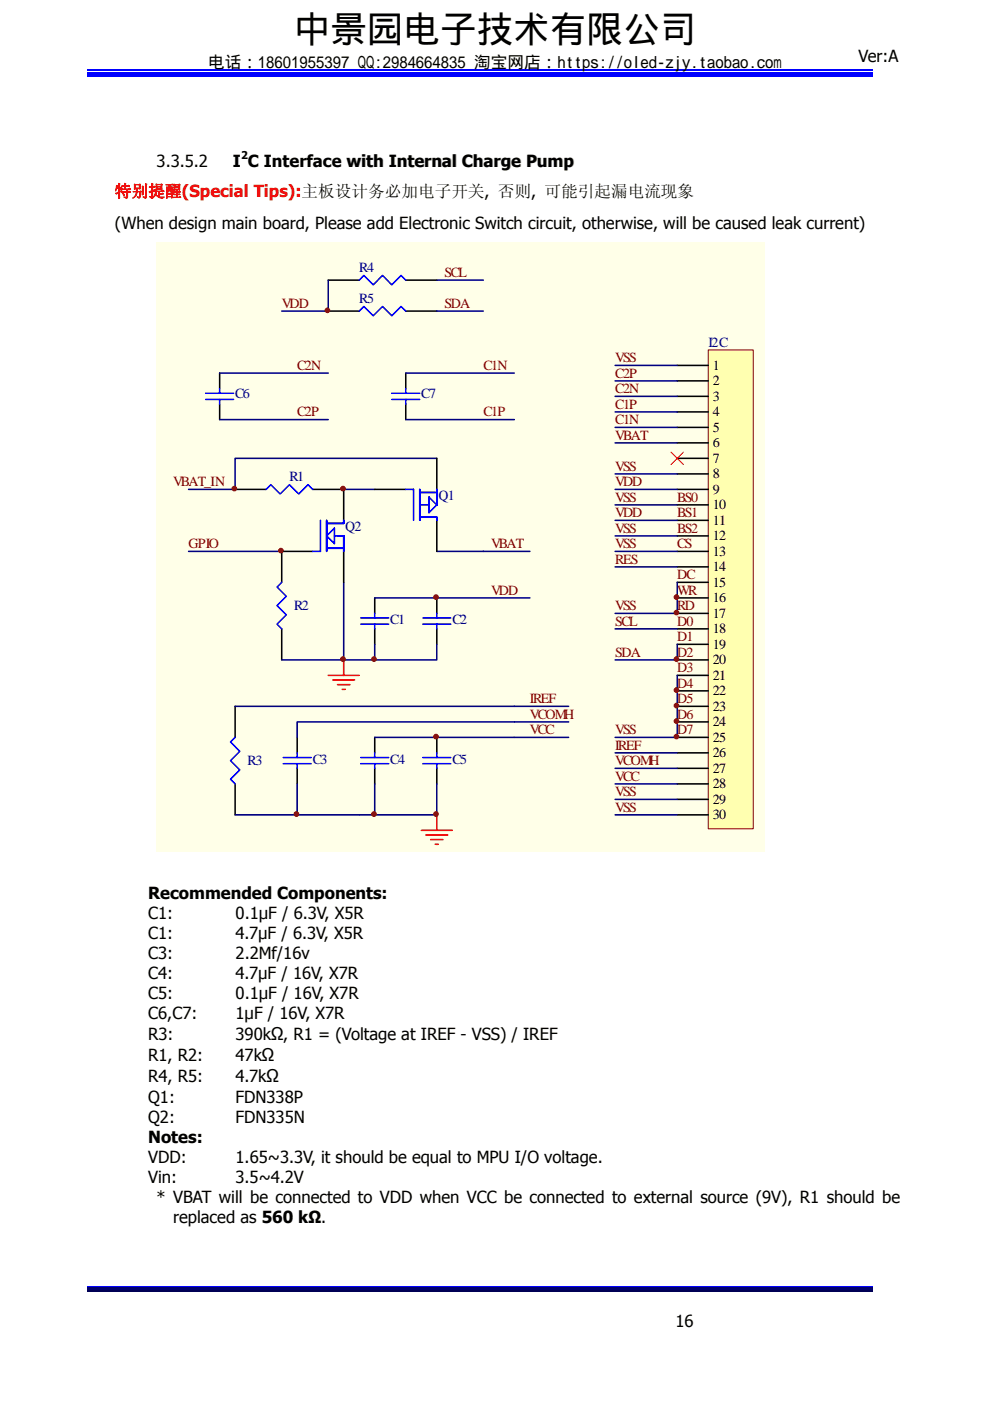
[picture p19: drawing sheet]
<svg xmlns="http://www.w3.org/2000/svg" width="210mm" height="297mm" viewBox="0 0 210 297" stroke-linecap="round" stroke-linejoin="round" font-family="sans-serif">
<defs><g id="words">
<text font-size="7.8" x="62.3" y="8.9">中景园电子技术有限公司</text>
<g font-size="3.5">
<text x="44.1" y="14.5">电话：18601955397 QQ:2984664835 淘宝网店：https://oled-zjy.taobao.com</text>
<text x="182.1" y="13.2">Ver:A</text>
<text x="33.2" y="35.3">3.3.5.2</text>
<text x="49.4" y="35.3">I C Interface with Internal Charge Pump</text>
<text x="24.4" y="48.6">(When design main board, Please add Electronic Switch circuit, otherwise, will be caused leak current)</text>
<text x="31.4" y="190.5">Recommended Components:</text>
<text x="31.4" y="194.8">C1:</text>
<text x="50" y="194.8">0.1μF / 6.3V, X5R</text>
<text x="31.4" y="199.1">C1:</text>
<text x="31.4" y="203.3">C3:</text>
<text x="50" y="199.1">4.7μF / 6.3V, X5R</text>
<text x="50" y="203.3">2.2Μf/16v</text>
<text x="31.4" y="207.6">C4:</text>
<text x="50" y="207.6">4.7μF / 16V, X7R</text>
<text x="31.4" y="211.8">C5:</text>
<text x="50" y="211.8">0.1μF / 16V, X7R</text>
<text x="31.4" y="216.1">C6,C7:</text>
<text x="31.4" y="220.5">R3:</text>
<text x="50" y="220.5">390kΩ, R1 = (Voltage at IREF - VSS) / IREF</text>
<text x="50" y="216.1">1μF / 16V, X7R</text>
<text x="31.4" y="225">R1, R2:</text>
<text x="50" y="225">47kΩ</text>
<text x="31.4" y="229.5">R4, R5:</text>
<text x="31.4" y="233.8">Q1:</text>
<text x="50" y="233.8">FDN338P</text>
<text x="50" y="229.5">4.7kΩ</text>
<text x="31.4" y="238">Q2:</text>
<text x="50" y="238">FDN335N</text>
<text x="31.4" y="242.3">Notes:</text>
<text x="31.4" y="246.6">VDD:</text>
<text x="31.4" y="250.8">Vin:</text>
<text x="50" y="250.8">3.5~4.2V</text>
<text x="50" y="246.6">1.65~3.3V, it should be equal to MPU I/O voltage.</text>
<text x="33.2" y="255.1">* VBAT will be connected to VDD when VCC be connected to external source (9V), R1 should be</text>
<text x="36.7" y="259.3">replaced as 560 kΩ.</text>
<text x="143.3" y="281.3">16</text>
</g>
<text font-size="3.5" fill="#f00" x="24.4" y="41.7">特别提醒(Special Tips):主板设计务必加电子开关, 否则, 可能引起漏电流现象</text>
<g font-size="3" fill="#000080">
<text x="76.2" y="57.7">R4</text>
<text x="76.2" y="64.3">R5</text>
<text x="150.2" y="73.5">I2C</text>
<text x="49.9" y="84.3">C6</text>
<text x="89.4" y="84.3">C7</text>
<text x="61.4" y="102.1">R1</text>
<text x="93" y="106">Q1</text>
<text x="73.2" y="112.6">Q2</text>
<text x="62.4" y="129.3">R2</text>
<text x="82.8" y="132.3">C1</text>
<text x="95.9" y="132.3">C2</text>
<text x="66.3" y="161.9">C3</text>
<text x="82.8" y="161.9">C4</text>
<text x="95.9" y="161.9">C5</text>
<text x="52.5" y="162.2">R3</text>
</g>
<g font-size="3" fill="#800000">
<text x="94.3" y="58.7">SCL</text>
<text x="59.8" y="65.3">VDD</text>
<text x="94.3" y="65.3">SDA</text>
<text x="130.5" y="76.8">VSS</text>
<text x="63.1" y="78.4">C2N</text>
<text x="102.5" y="78.4">C1N</text>
<text x="130.5" y="80.1">C2P</text>
<text x="130.5" y="83.4">C2N</text>
<text x="63.1" y="88.3">C2P</text>
<text x="102.5" y="88.3">C1P</text>
<text x="130.5" y="86.6">C1P</text>
<text x="130.5" y="89.9">C1N</text>
<text x="130.5" y="93.2">VBAT</text>
<text x="130.5" y="99.8">VSS</text>
<text x="36.7" y="103.1">VBAT_IN</text>
<text x="130.5" y="103.1">VDD</text>
<text x="130.5" y="106.4">VSS</text>
<text x="143.7" y="106.4">BS0</text>
<text x="130.5" y="109.6">VDD</text>
<text x="130.5" y="112.9">VSS</text>
<text x="143.7" y="109.6">BS1</text>
<text x="143.7" y="112.9">BS2</text>
<text x="40" y="116.2">GPIO</text>
<text x="104.2" y="116.2">VBAT</text>
<text x="130.5" y="119.5">RES</text>
<text x="130.5" y="116.2">VSS</text>
<text x="143.7" y="116.2">CS</text>
<text x="143.7" y="122.8">DC</text>
<text x="104.2" y="126.1">VDD</text>
<text x="130.5" y="129.3">VSS</text>
<text x="143.7" y="126.1">WR</text>
<text x="143.7" y="129.3">RD</text>
<text x="130.5" y="132.7">SCL</text>
<text x="143.7" y="132.7">D0</text>
<text x="143.7" y="135.9">D1</text>
<text x="130.5" y="139.2">SDA</text>
<text x="143.7" y="139.2">D2</text>
<text x="143.7" y="142.5">D3</text>
<text x="112.4" y="149.1">IREF</text>
<text x="143.7" y="145.8">D4</text>
<text x="143.7" y="149.1">D5</text>
<text x="112.4" y="152.4">VCOMH</text>
<text x="112.4" y="155.6">VCC</text>
<text x="130.5" y="155.6">VSS</text>
<text x="143.7" y="152.4">D6</text>
<text x="143.7" y="155.6">D7</text>
<text x="130.5" y="158.9">IREF</text>
<text x="130.5" y="162.2">VCOMH</text>
<text x="130.5" y="165.5">VCC</text>
<text x="130.5" y="168.8">VSS</text>
<text x="130.5" y="172.1">VSS</text>
</g>
<g font-size="3">
<text x="151.2" y="78.4">1</text>
<text x="151.2" y="81.7">2</text>
<text x="151.2" y="85">3</text>
<text x="151.2" y="88.3">4</text>
<text x="151.2" y="91.6">5</text>
<text x="151.2" y="94.8">6</text>
<text x="151.2" y="98.1">7</text>
<text x="151.2" y="101.4">8</text>
<text x="151.2" y="104.7">9</text>
<text x="151.2" y="108">10</text>
<text x="151.2" y="111.3">11</text>
<text x="151.2" y="114.6">12</text>
<text x="151.2" y="117.9">13</text>
<text x="151.2" y="121.1">14</text>
<text x="151.2" y="124.4">15</text>
<text x="151.2" y="127.7">16</text>
<text x="151.2" y="131">17</text>
<text x="151.2" y="134.3">18</text>
<text x="151.2" y="137.6">19</text>
<text x="151.2" y="140.9">20</text>
<text x="151.2" y="144.1">21</text>
<text x="151.2" y="147.4">22</text>
<text x="151.2" y="150.7">23</text>
<text x="151.2" y="154">24</text>
<text x="151.2" y="157.3">25</text>
<text x="151.2" y="160.6">26</text>
<text x="151.2" y="163.9">27</text>
<text x="151.2" y="167.2">28</text>
<text x="151.2" y="170.4">29</text>
<text x="151.2" y="173.7">30</text>
</g>
<text font-size="2.3" x="51.1" y="33.7">2</text>
</g></defs>
<path d="M18.6 16.1h166.5" fill="none" stroke="#00f" stroke-width=".25"/>
<path d="M18.6 15.2h166.5v.5h-166.5z" fill="#00f"/>
<path d="M18.6 14.8h166.5M18.6 272.8h166.5" fill="none" stroke="#00f" stroke-width=".25"/>
<path d="M18.6 272.9h166.5v.8h-166.5z" fill="#00006b"/>
<path d="M18.6 273.8h166.5" fill="none" stroke="#005" stroke-width=".25"/>
<path d="M33.2 51.4h129.1v129.2h-129.1z" fill="#ffffe8"/>
<g fill="none" stroke="#000" stroke-width=".33">
<path d="M46.6 79.1v3.3M86.1 79.1v3.3M46.6 85.7v3.3M86.1 85.7v3.3M92.6 97.2v6.6M49.9 103.8h6.6M66.3 116.9h-6.5v6.6M66.3 103.8h6.6v6.5M72.9 116.9v6.6M79.5 103.8h6.6M92.6 110.3v6.6M59.8 133.3v6.6"/>
<path d="M79.5 126.8v3.2M79.5 133.3v3.3M92.6 126.8v3.2M92.6 133.3v3.3M49.9 149.8v6.5M63 156.3v3.3M79.5 156.3v3.3M92.6 156.3v3.3M49.9 166.2v6.6M63 162.9v3.3M79.5 162.9v3.3M92.6 162.9v3.3"/>
</g>
<g fill="none" stroke="#00f" stroke-width=".33">
<path d="M43.6 83.4h6M43.6 84.7h6M46.6 82.4v1M46.6 84.7v1M83.1 83.4h5.9M83.1 84.7h5.9M86.1 82.4v1M86.1 84.7v1M56.5 103.8l.9-1 2 1.9 2-1.9 2 1.9 1.9-1.9 1 1M68 110.3v6.6h-1.7M69.3 110.3v6.6M69.3 116.2h3.6"/>
<path d="M69.3 113.6l1.6-1.6v3.3zM70.9 113.6h2v3.3M72.9 110.3v.7h-3.6M86.1 103.8h1.6v6.5M89 109.7h3.6v.6M89 103.8v6.5M89 104.4h3.6M89 107h2M91 105.4l1.6 1.6-1.6 1.7zM92.6 103.8v3.2M59.8 123.5l-1 1 1.9 1.9-1.9 2 1.9 2-1.9 1.9 1 1M76.5 132.3h5.9"/>
<path d="M76.5 131h5.9M79.5 130v1M79.5 132.3v1M89.7 132.3h5.9M89.7 131h5.9M92.6 130v1M92.6 132.3v1M49.9 156.3l-1 1 2 2-2 2 2 1.9-2 2 1 1M63 159.6v1M79.5 159.6v1M92.6 159.6v1M60.1 161.9h5.9"/>
<path d="M60.1 160.6h5.9M63 161.9v1M76.5 161.9h5.9M76.5 160.6h5.9M79.5 161.9v1M89.7 161.9h5.9M89.7 160.6h5.9M92.6 161.9v1"/>
</g>
<path d="M72.9 139.9v3.3M69.6 143.2h6.6M70.6 144.2h4.6M71.6 145.2h2.6M72.6 146.2h.6M89.4 176h6.5M90.3 177h4.7M91.3 178h2.7M92.3 179h.7M92.6 172.8v3.2" fill="none" stroke="#f00" stroke-width=".33"/>
<g fill="none" stroke="#000080" stroke-width=".33">
<path d="M46.6 79.1h23M86.1 79.1h23M46.6 89h23M86.1 89h23M92.6 97.2h-42.7v6.6h-9.9M40 116.9h19.8M72.9 103.8h6.6M92.6 116.9h19.8M59.8 139.9h13.1M72.9 123.5v16.4M79.5 136.6v3.3M79.5 126.8h32.9"/>
<path d="M92.6 136.6v3.3h-19.7M49.9 149.8h70.7M79.5 156.3h41.1M120.6 153.1h-57.6v3.2M63 166.2v6.6M79.5 166.2v6.6M92.6 166.2v6.6h-42.7"/>
</g>
<path d="M150.2 74.2h9.6v101.5h-9.6z" fill-rule="evenodd" fill="#ffffb0" stroke="#800000" stroke-width=".21"/>
<g fill="none" stroke="#000" stroke-width=".33">
<path d="M69.6 59.4h6.6M86.1 59.4h6.5M69.6 66h6.6M86.1 66h6.5M143.6 77.5h6.6M143.6 80.8h6.6M143.6 84h6.6M143.6 87.3h6.6M143.6 90.6h6.6M143.6 93.9h6.6M143.6 97.2h6.6M143.6 100.5h6.6"/>
<path d="M143.6 103.8h6.6M143.6 107h6.6M143.6 110.3h6.6M143.6 113.6h6.6M143.6 116.9h6.6M143.6 120.2h6.6M143.6 123.5h6.6M143.6 126.8h6.6M143.6 130h6.6M143.6 133.3h6.6M143.6 136.6h6.6M143.6 139.9h6.6"/>
<path d="M143.6 143.2h6.6M143.6 146.5h6.6M143.6 149.8h6.6M143.6 153.1h6.6M143.6 156.3h6.6M143.6 159.6h6.6M143.6 162.9h6.6M143.6 166.2h6.6M143.6 169.5h6.6M143.6 172.8h6.6"/>
</g>
<g fill="none" stroke="#000080" stroke-width=".33">
<path d="M69.6 59.4v6.6h-9.8M92.6 59.4h9.9M92.6 66h9.9M130.5 77.5h13.1M130.5 80.8h13.1M130.5 84h13.1M130.5 87.3h13.1M130.5 90.6h13.1M130.5 93.9h13.1M130.5 100.5h13.1M130.5 103.8h13.1M130.5 107h13.1"/>
<path d="M130.5 110.3h13.1M130.5 113.6h13.1M130.5 116.9h13.1M130.5 120.2h13.1M130.5 133.3h13.1M143.6 123.5v6.5h-13.1M143.6 136.6v3.3h-13.1M130.5 159.6h13.1M143.6 143.2v13.1h-13.1M130.5 162.9h13.1M130.5 166.2h13.1M130.5 169.5h13.1"/>
<path d="M130.5 172.8h13.1"/>
</g>
<path d="M142.3 95.9l2.6 2.6M144.9 95.9l-2.6 2.6" fill="none" stroke="#f00" stroke-width=".21"/>
<g fill="#800000" stroke="#800000" stroke-width=".21">
<circle cx="92.5" cy="156.2" r=".49"/>
<circle cx="92.5" cy="172.6" r=".49"/>
<circle cx="62.9" cy="172.6" r=".5"/>
<circle cx="79.3" cy="172.6" r=".5"/>
<circle cx="92.5" cy="126.6" r=".49"/>
<circle cx="59.6" cy="116.7" r=".49"/>
<circle cx="49.7" cy="103.6" r=".49"/>
<circle cx="72.7" cy="103.6" r=".49"/>
<circle cx="72.7" cy="139.7" r=".49"/>
<circle cx="79.3" cy="139.7" r=".49"/>
<circle cx="143.5" cy="129.9" r=".49"/>
<circle cx="143.5" cy="126.6" r=".49"/>
<circle cx="143.5" cy="139.7" r=".49"/>
<circle cx="143.5" cy="156.2" r=".49"/>
<circle cx="143.5" cy="146.3" r=".5"/>
<circle cx="143.5" cy="149.6" r=".5"/>
<circle cx="143.5" cy="152.9" r=".49"/>
<circle cx="69.4" cy="65.8" r=".49"/>
</g>
<path d="M76.2 59.4l1-1 2 2 1.9-2 2 2 2-2 1 1M76.2 66l1-1 2 2 1.9-2 2 2 2-2 1 1" fill="none" stroke="#00f" stroke-width=".33"/>
<use href="#words"/>
</svg>
